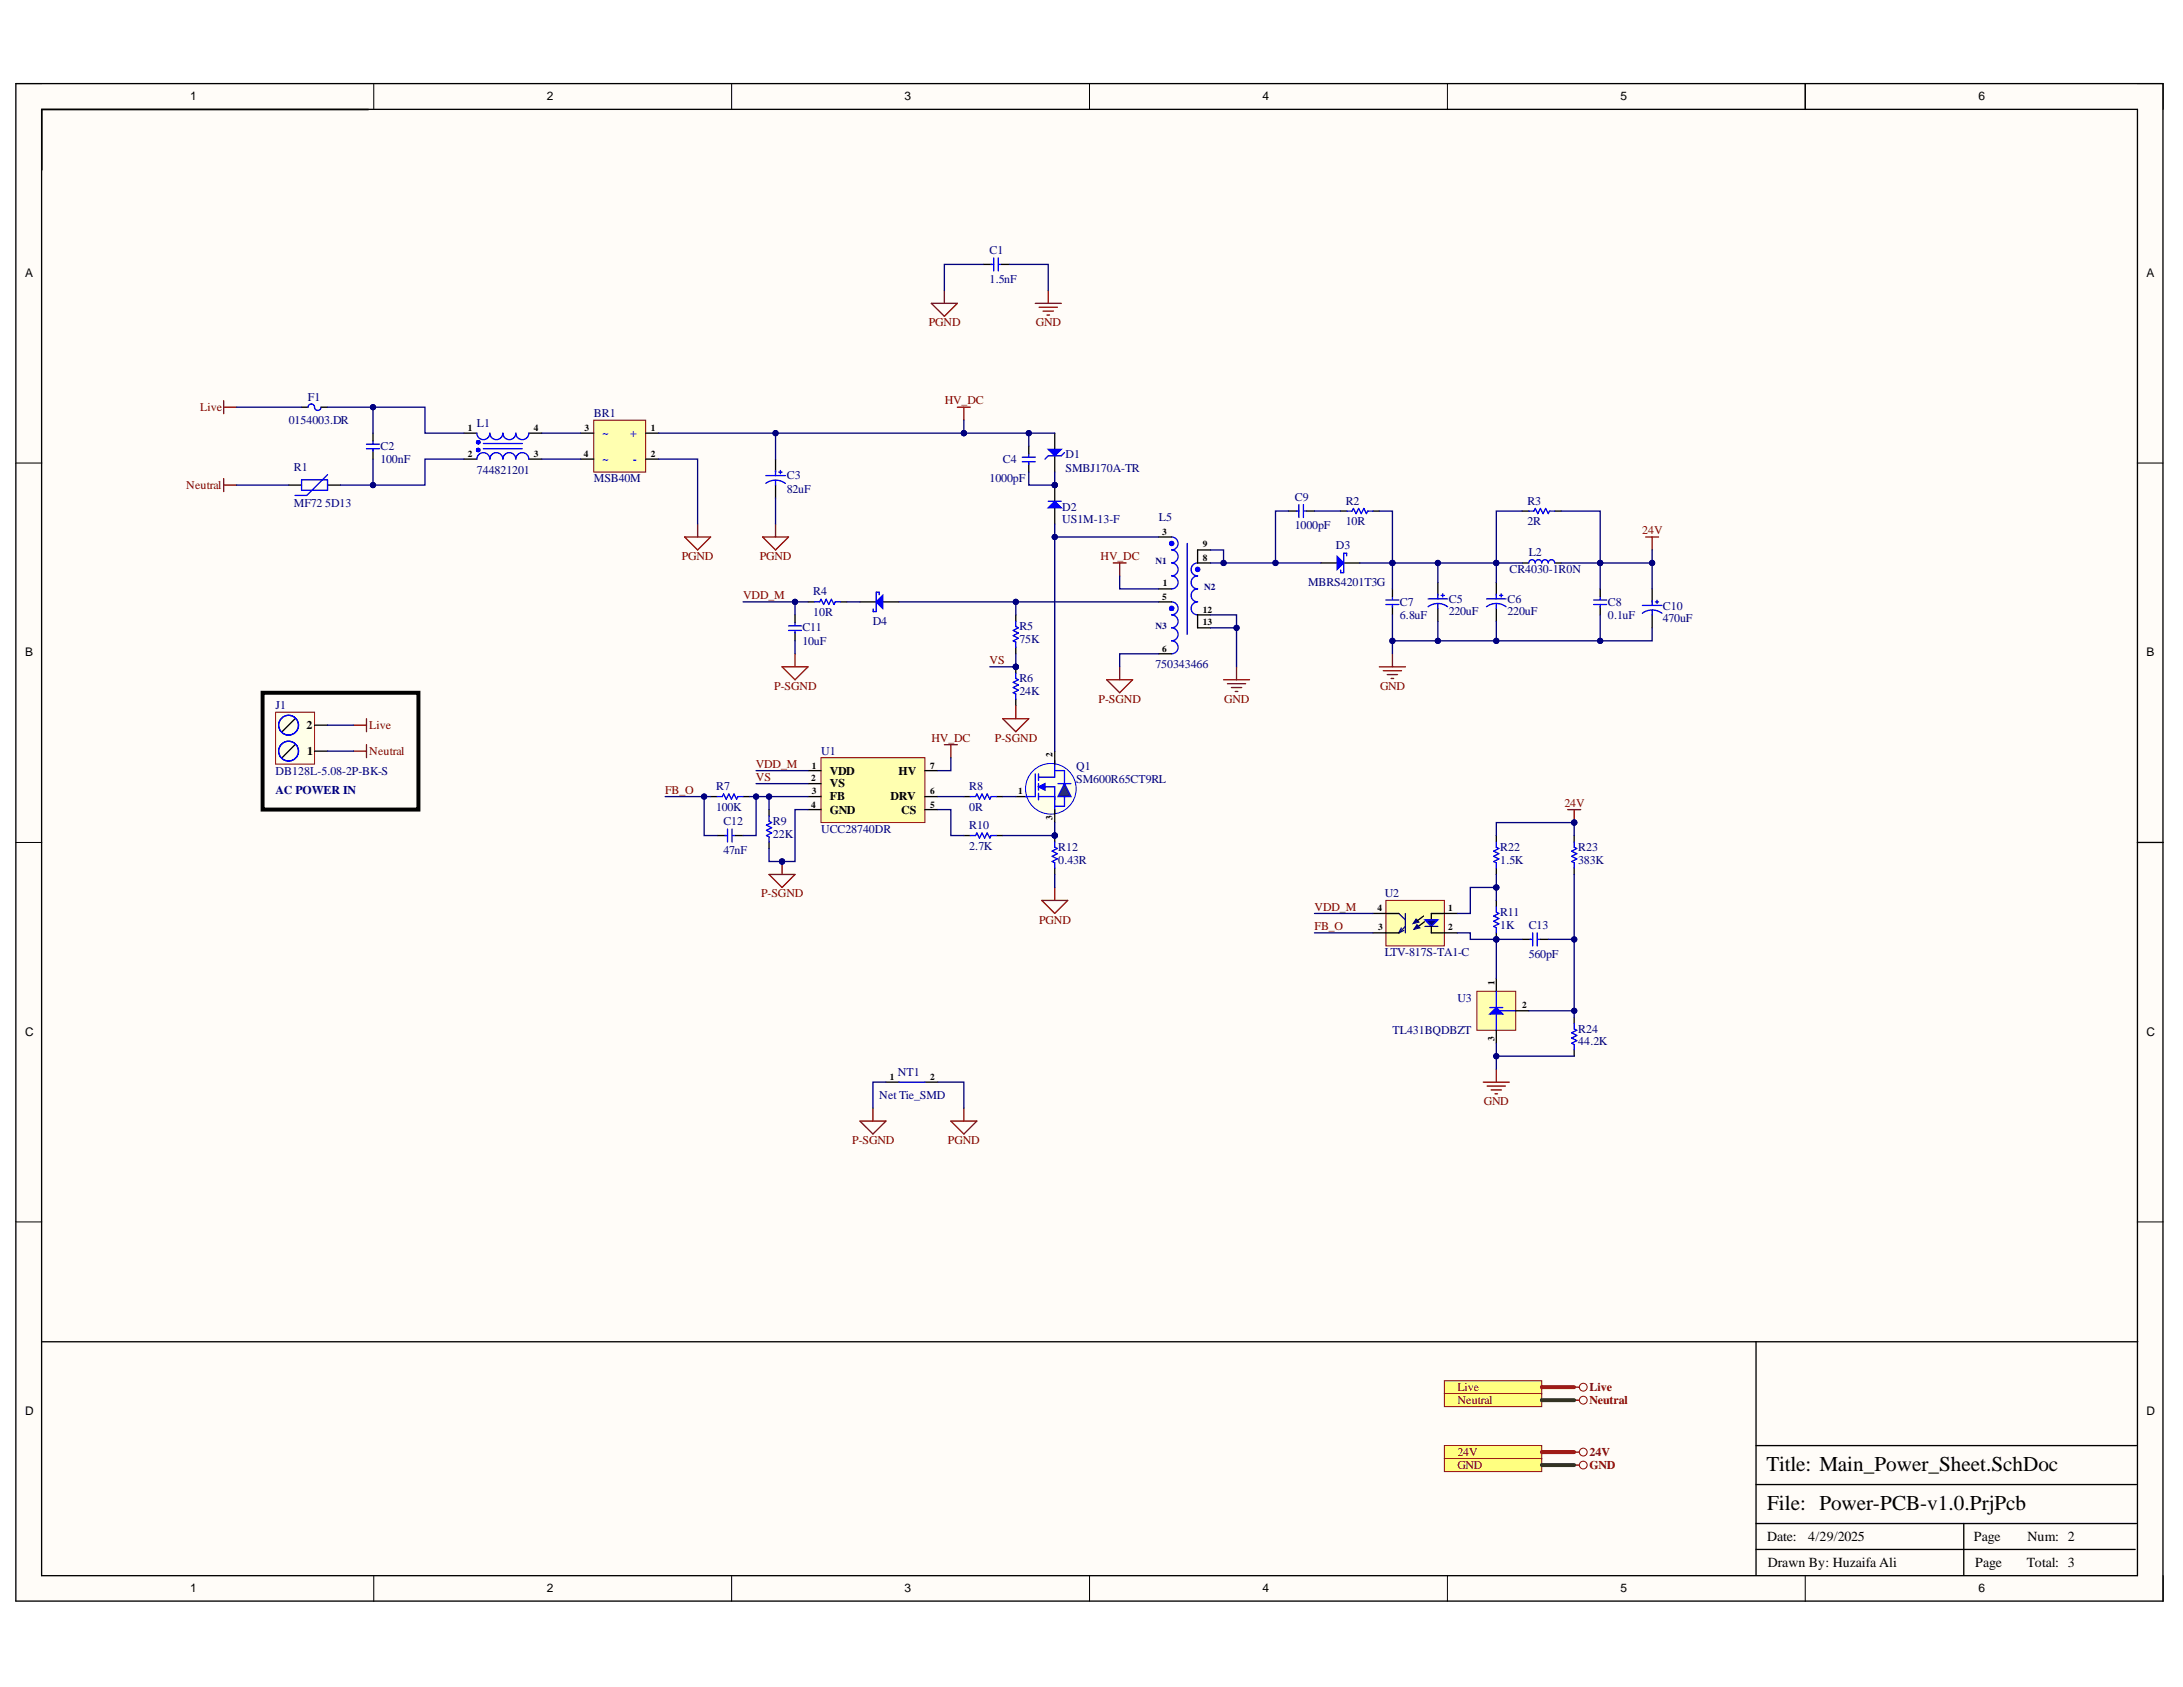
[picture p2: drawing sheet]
<svg xmlns="http://www.w3.org/2000/svg" width="279mm" height="216mm" viewBox="0 0 279 216" stroke-linecap="round" stroke-linejoin="round" font-family="sans-serif">
<defs><g id="words">
<g font-size="2.7">
<text x="226.1" y="188.2">Title: Main_Power_Sheet.SchDoc</text>
<text x="226.2" y="193.2">File: Power-PCB-v1.0.PrjPcb</text>
</g>
<g font-size="1.8">
<text x="226.2" y="197.2">Date:</text>
<text x="231.4" y="197.2">4/29/2025</text>
<text x="252.6" y="197.2">Page</text>
<text x="259.5" y="197.2">Num: 2</text>
<text x="226.3" y="200.5">Drawn By: Huzaifa Ali</text>
<text x="252.8" y="200.5">Page</text>
<text x="259.4" y="200.5">Total: 3</text>
</g>
<g font-size="1.5">
<text x="24.4" y="12.9">1</text>
<text x="70" y="12.9">2</text>
<text x="115.8" y="12.9">3</text>
<text x="161.6" y="12.9">4</text>
<text x="207.4" y="12.9">5</text>
<text x="253.2" y="12.9">6</text>
<text x="3.2" y="35.5">A</text>
<text x="274.7" y="35.5">A</text>
<text x="3.2" y="84">B</text>
<text x="274.7" y="84">B</text>
<text x="39.2" y="93.3">2</text>
<text x="39.3" y="96.6">1</text>
<text x="106.2" y="99.1">VDD</text>
<text x="106.2" y="100.7">VS</text>
<text x="115" y="99.1">HV</text>
<text x="106.2" y="102.4">FB</text>
<text x="106.2" y="104.1">GND</text>
<text x="114" y="102.4">DRV</text>
<text x="115.3" y="104.1">CS</text>
<text x="3.2" y="132.6">C</text>
<text x="274.7" y="132.6">C</text>
<text x="3.2" y="181.1">D</text>
<text x="274.7" y="181.1">D</text>
<text x="24.4" y="203.8">1</text>
<text x="70" y="203.8">2</text>
<text x="115.8" y="203.8">3</text>
<text x="161.6" y="203.8">4</text>
<text x="207.4" y="203.8">5</text>
<text x="253.2" y="203.8">6</text>
</g>
<g font-size="1.5" fill="#000080">
<text x="126.7" y="32.5">C1</text>
<text x="126.7" y="36.2">1.5nF</text>
<text x="39.4" y="51.3">F1</text>
<text x="76" y="53.4">BR1</text>
<text x="36.9" y="54.3">0154003.DR</text>
<text x="48.7" y="57.6">C2</text>
<text x="48.7" y="59.2">100nF</text>
<text x="61" y="54.6">L1</text>
<text x="128.4" y="59.2">C4</text>
<text x="136.4" y="58.7">D1</text>
<text x="37.6" y="60.3">R1</text>
<text x="37.6" y="64.9">MF72 5D13</text>
<text x="61" y="60.6">744821201</text>
<text x="76" y="61.7">MSB40M</text>
<text x="100.7" y="61.4">C3</text>
<text x="100.7" y="63.1">82uF</text>
<text x="126.7" y="61.7">1000pF</text>
<text x="136" y="65.3">D2</text>
<text x="136.4" y="60.3">SMBJ170A-TR</text>
<text x="165.7" y="64.1">C9</text>
<text x="172.2" y="64.6">R2</text>
<text x="195.5" y="64.6">R3</text>
<text x="136" y="66.9">US1M-13-F</text>
<text x="148.3" y="66.7">L5</text>
<text x="165.7" y="67.7">1000pF</text>
<text x="171" y="70.3">D3</text>
<text x="172.2" y="67.2">10R</text>
<text x="195.5" y="67.2">2R</text>
<text x="195.7" y="71.2">L2</text>
<text x="104.1" y="76.2">R4</text>
<text x="167.4" y="75.1">MBRS4201T3G</text>
<text x="179.2" y="77.5">C7</text>
<text x="185.4" y="77.2">C5</text>
<text x="192.9" y="77.2">C6</text>
<text x="193.2" y="73.4">CR4030-1R0N</text>
<text x="205.8" y="77.5">C8</text>
<text x="102.7" y="80.8">C11</text>
<text x="102.7" y="82.5">10uF</text>
<text x="104.1" y="78.9">10R</text>
<text x="111.7" y="80">D4</text>
<text x="130.5" y="80.6">R5</text>
<text x="130.5" y="82.3">75K</text>
<text x="179.2" y="79.2">6.8uF</text>
<text x="185.4" y="78.8">220uF</text>
<text x="192.9" y="78.8">220uF</text>
<text x="205.8" y="79.2">0.1uF</text>
<text x="212.8" y="78">C10</text>
<text x="212.8" y="79.6">470uF</text>
<text x="130.5" y="87.3">R6</text>
<text x="130.5" y="89">24K</text>
<text x="147.9" y="85.4">750343466</text>
<text x="35.3" y="90.8">J1</text>
<text x="35.3" y="101.6">AC POWER IN</text>
<text x="35.3" y="99.1">DB128L-5.08-2P-BK-S</text>
<text x="91.7" y="101.1">R7</text>
<text x="105.1" y="96.6">U1</text>
<text x="124" y="101.1">R8</text>
<text x="137.7" y="98.5">Q1</text>
<text x="137.7" y="100.2">SM600R65CT9RL</text>
<text x="91.7" y="103.8">100K</text>
<text x="92.6" y="105.6">C12</text>
<text x="98.9" y="105.6">R9</text>
<text x="98.9" y="107.2">22K</text>
<text x="105.1" y="106.6">UCC28740DR</text>
<text x="124" y="106.1">R10</text>
<text x="124" y="103.8">0R</text>
<text x="92.6" y="109.3">47nF</text>
<text x="124" y="108.8">2.7K</text>
<text x="135.5" y="108.9">R12</text>
<text x="135.5" y="110.5">0.43R</text>
<text x="192" y="108.9">R22</text>
<text x="192" y="110.5">1.5K</text>
<text x="202" y="108.9">R23</text>
<text x="202" y="110.5">383K</text>
<text x="177.2" y="114.9">U2</text>
<text x="192" y="117.2">R11</text>
<text x="192" y="118.9">1K</text>
<text x="195.7" y="118.9">C13</text>
<text x="177.2" y="122.4">LTV-817S-TA1-C</text>
<text x="195.7" y="122.5">560pF</text>
<text x="186.5" y="128.2">U3</text>
<text x="114.9" y="137.7">NT1</text>
<text x="178.2" y="132.3">TL431BQDBZT</text>
<text x="202" y="132.2">R24</text>
<text x="202" y="133.8">44.2K</text>
<text x="112.5" y="140.6">Net Tie_SMD</text>
</g>
<g font-size="1.5" fill="#800000">
<text x="118.9" y="41.8">PGND</text>
<text x="132.6" y="41.8">GND</text>
<text x="25.6" y="52.6">Live</text>
<text x="120.9" y="51.7">HV_DC</text>
<text x="23.8" y="62.5">Neutral</text>
<text x="87.3" y="71.7">PGND</text>
<text x="97.2" y="71.7">PGND</text>
<text x="140.9" y="71.7">HV_DC</text>
<text x="210.2" y="68.4">24V</text>
<text x="95.1" y="76.7">VDD_M</text>
<text x="99.1" y="88.3">P-SGND</text>
<text x="126.7" y="85">VS</text>
<text x="176.6" y="88.3">GND</text>
<text x="47.3" y="93.3">Live</text>
<text x="119.2" y="94.9">HV_DC</text>
<text x="127.3" y="94.9">P-SGND</text>
<text x="140.6" y="90">P-SGND</text>
<text x="156.7" y="90">GND</text>
<text x="47.3" y="96.6">Neutral</text>
<text x="85.1" y="101.6">FB_O</text>
<text x="96.7" y="98.3">VDD_M</text>
<text x="96.7" y="99.9">VS</text>
<text x="200.2" y="103.3">24V</text>
<text x="97.4" y="114.9">P-SGND</text>
<text x="133" y="118.2">PGND</text>
<text x="168.3" y="116.5">VDD_M</text>
<text x="168.3" y="119.1">FB_O</text>
<text x="189.9" y="141.5">GND</text>
<text x="109.1" y="146.5">P-SGND</text>
<text x="121.3" y="146.5">PGND</text>
<text x="186.5" y="178">Live</text>
<text x="186.5" y="179.7">Neutral</text>
<text x="203.4" y="178">Live</text>
<text x="203.4" y="179.7">Neutral</text>
<text x="186.5" y="186.3">24V</text>
<text x="186.5" y="188">GND</text>
<text x="203.4" y="186.3">24V</text>
<text x="203.4" y="188">GND</text>
</g>
<g font-size="1.5" fill="#00f">
<text x="77.1" y="56">~</text>
<text x="77.1" y="59.2">~</text>
<text x="80.7" y="56">+</text>
<text x="81" y="59.2">-</text>
</g>
<g font-size="1.2">
<text x="59.9" y="58.5">2</text>
<text x="59.9" y="55.1">1</text>
<text x="68.3" y="58.5">3</text>
<text x="68.3" y="55.1">4</text>
<text x="74.7" y="58.5">4</text>
<text x="74.8" y="55.1">3</text>
<text x="83.3" y="55.1">1</text>
<text x="83.3" y="58.5">2</text>
<text x="148.7" y="68.5">3</text>
<text x="154" y="70.1">9</text>
<text x="154" y="71.8">8</text>
<text x="148.7" y="76.7">5</text>
<text x="148.8" y="75.1">1</text>
<text x="148.7" y="83.4">6</text>
<text x="154" y="78.4">12</text>
<text x="154" y="80">13</text>
<text x="103.8" y="100">2</text>
<text x="103.9" y="98.4">1</text>
<text x="103.9" y="101.7">3</text>
<text x="119.1" y="101.7">6</text>
<text x="119.1" y="98.4">7</text>
<text x="130.3" y="101.7">1</text>
<text x="134.7" y="96.9" transform="rotate(-90 134.7 96.9)">2</text>
<text x="103.8" y="103.4">4</text>
<text x="119.1" y="103.4">5</text>
<text x="134.7" y="105" transform="rotate(-90 134.7 105)">3</text>
<text x="176.3" y="116.6">4</text>
<text x="176.4" y="119.1">3</text>
<text x="185.3" y="116.6">1</text>
<text x="185.3" y="119.1">2</text>
<text x="191.3" y="126" transform="rotate(-90 191.3 126)">1</text>
<text x="194.8" y="129.1">2</text>
<text x="191.3" y="133.2" transform="rotate(-90 191.3 133.2)">3</text>
<text x="113.9" y="138.2">1</text>
<text x="119.1" y="138.2">2</text>
</g>
<g font-size="1.2" fill="#000080">
<text x="147.9" y="72.2">N1</text>
<text x="154.1" y="75.5">N2</text>
<text x="147.9" y="80.5">N3</text>
</g>
</g></defs>
<g fill="#fffcf8">
<path d="M2 10.7h274.9v194.2h-274.9z" fill-rule="evenodd"/>
<path d="M5.4 14h268.1v187.6h-268.1z" fill-rule="evenodd"/>
</g>
<g fill="none" stroke="#000" stroke-width=".13">
<path d="M2 10.7h3.4M47.8 10.7v3.3M93.6 10.7v3.3M139.4 10.7v3.3M185.3 10.7v3.3M231.1 10.7v3.3M273.5 10.7h3.4v3.3M2 59.3h3.4M273.5 59.3h3.4M2 107.8h3.4M273.5 107.8h3.4M2 156.4h3.4"/>
<path d="M273.5 156.4h3.4M47.8 201.6v3.3M93.6 201.6v3.3M139.4 201.6v3.3M185.3 201.6v3.3M231.1 201.6v3.3M276.9 201.6v3.3"/>
</g>
<path d="M2 10.7h274.8v194.2h-274.8zM5.3 14h268.3v187.7h-268.3zM47.2 14h-41.9v7.7M231.1 10.7v3.3M273.6 107.8h3.3M273.6 171.7h-48.8v29.9M224.8 198.3h48.5M224.8 195h48.6M224.8 190h48.6M224.8 185h48.6M251.3 195v6.6" fill="none" stroke="#000" stroke-width=".17"/>
<path d="M76 53.8h6.6v6.6h-6.6z" fill-rule="evenodd" fill="#ffffb0"/>
<path d="M76 53.8h6.6v6.6h-6.6z" fill="none" stroke="#800000" stroke-width=".13"/>
<path d="M59.4 55.4h1.6M59.4 58.8h1.6M67.7 55.4h1.6M67.7 58.8h1.6M74.3 55.4h1.7M74.3 58.8h1.7M82.6 55.4h1.7M82.6 58.8h1.7M194.8 72.1h.9M199 72.1h.8" fill="none" stroke="#000" stroke-width=".17"/>
<path d="M61 55.4a.83 .83 0 0 0 .9 .9 .83 .83 0 0 0 .8-.9 .83 .83 0 0 0 .8 .9 .83 .83 0 0 0 .9-.9 .83 .83 0 0 0 .8 .9 .83 .83 0 0 0 .8-.9 .83 .83 0 0 0 .9 .9 .83 .83 0 0 0 .8-.9M61 58.8a.83 .83 0 0 1 .9-.9 .83 .83 0 0 1 .8 .9 .83 .83 0 0 1 .8-.9 .83 .83 0 0 1 .9 .9 .83 .83 0 0 1 .8-.9 .83 .83 0 0 1 .8 .9 .83 .83 0 0 1 .9-.9 .83 .83 0 0 1 .8 .9M61.9 56.8h4.9M61.9 57.4h4.9M195.7 72.1a.41 .41 0 0 1 .4-.5 .41 .41 0 0 1 .4 .5 .42 .42 0 0 1 .4-.5 .42 .42 0 0 1 .4 .5 .42 .42 0 0 1 .4-.5 .42 .42 0 0 1 .5 .5 .41 .41 0 0 1 .4-.5 .41 .41 0 0 1 .4 .5" fill="none" stroke="#00f" stroke-width=".17"/>
<path d="M61.2 56.6h.1M61.2 57.6h.1" fill="none" stroke="#00f" stroke-width=".51"/>
<g fill="none" stroke="#800000" stroke-width=".17">
<path d="M87.6 68.7h3.4l-1.7 1.7zM89.3 67.1v1.6M156.6 87h3.3M157.1 87.5h2.3M157.6 88h1.3M158.1 88.5h.3M158.3 85.3v1.7M200.6 103.6h1.7M201.5 103.6v1.7M189.8 138.5h3.4M190.3 139h2.4M190.8 139.5h1.4"/>
<path d="M191.3 140h.4M191.5 136.8v1.7"/>
</g>
<circle cx="201.5" cy="105.3" r=".33" fill="#000080"/>
<circle cx="201.5" cy="105.3" r=".33" fill="none" stroke="#000080" stroke-width=".13"/>
<g fill="none" stroke="#000" stroke-width=".17">
<path d="M125.9 33.8h1M128.2 33.8h1M178.2 75.4v1M178.2 77.6v1.1M184 74.5v1.7M184 77.9v1.6M191.5 74.5v1.7M191.5 77.9v1.6M194.8 65.4h.9M199 65.4h.8M204.8 75.4v1M204.8 77.6v1.1"/>
<path d="M5.4 171.7h219.4"/>
</g>
<g fill="none" stroke="#800000" stroke-width=".17">
<path d="M119.2 38.8h3.3l-1.6 1.7zM120.9 37.2v1.6M132.5 38.8h3.3M133 39.3h2.3M133.5 39.8h1.3M134.2 37.2v1.6M134 40.3h.3M97.6 68.7h3.3l-1.6 1.7zM99.3 67.1v1.6M210.6 68.7h1.7M211.5 68.7v1.7M176.5 85.3h3.4"/>
<path d="M177 85.8h2.4M177.6 86.3h1.3M178 86.8h.4M178.2 83.7v1.6"/>
</g>
<g fill="none" stroke="#00f" stroke-width=".17">
<path d="M126.9 33.8h.3M127.2 33v1.7M127.8 33v1.7M127.8 33.8h.4M177.4 77.4h1.6M177.4 76.8h1.6M178.2 76.4v.3M178.2 77.4v.3M182.8 77.7a2.06 2.06 0 0 1 2.5 0M182.8 76.6h2.5M184 76v.6M184 77.2v.7"/>
<path d="M184.4 76.2h.5M184.7 76v.4M190.3 77.7a2.08 2.08 0 0 1 2.5 0M190.3 76.6h2.4M191.5 76v.6M191.5 77.2v.7M191.9 76.2h.4M192.1 76v.4M195.7 65.4h.6l.2-.3 .3 .6 .4-.6 .3 .6 .3-.6 .4 .6 .1-.3h.7M204 77.4h1.6M204 76.8h1.6M204.8 76.4v.3"/>
<path d="M204.8 77.4v.3"/>
</g>
<circle cx="191.5" cy="120.2" r=".33" fill="#000080"/>
<circle cx="191.5" cy="120.2" r=".33" fill="none" stroke="#000080" stroke-width=".13"/>
<path d="M191.5 115.2v.9M191.5 119.4v.8" fill="none" stroke="#000" stroke-width=".17"/>
<circle cx="191.5" cy="120.2" r=".33" fill="#000080"/>
<circle cx="191.5" cy="120.2" r=".33" fill="none" stroke="#000080" stroke-width=".13"/>
<path d="M191.5 116.1v.6l.3 .2-.6 .3 .6 .4-.6 .3 .6 .3-.6 .4 .3 .1v.7" fill="none" stroke="#00f" stroke-width=".17"/>
<path d="M184.9 185h12.4v1.7h-12.4z" fill-rule="evenodd" fill="#ffff80"/>
<g fill="none" stroke="#800000" stroke-width=".13">
<path d="M184.9 185h12.4v1.7h-12.4z"/>
<circle cx="202.6" cy="185.8" r=".5"/>
</g>
<path d="M201.5 185.8h.6" fill="none" stroke="#800000" stroke-width=".17"/>
<path d="M184.9 186.7h12.4v1.6h-12.4z" fill-rule="evenodd" fill="#ffff80"/>
<g fill="none" stroke="#800000" stroke-width=".13">
<path d="M184.9 186.7h12.4v1.6h-12.4z"/>
<circle cx="202.6" cy="187.5" r=".5"/>
</g>
<path d="M28.6 51.3v1.6M28.6 52.1h1.7M28.6 61.3v1.6M28.6 62.1h1.7M201.5 187.5h.6" fill="none" stroke="#800000" stroke-width=".17"/>
<path d="M184.9 176.7h12.4v1.7h-12.4z" fill-rule="evenodd" fill="#ffff80"/>
<g fill="none" stroke="#800000" stroke-width=".13">
<path d="M184.9 176.7h12.4v1.7h-12.4z"/>
<circle cx="202.6" cy="177.5" r=".5"/>
</g>
<path d="M201.5 177.5h.6" fill="none" stroke="#800000" stroke-width=".17"/>
<path d="M184.9 178.4h12.4v1.6h-12.4z" fill-rule="evenodd" fill="#ffff80"/>
<g fill="none" stroke="#800000" stroke-width=".13">
<path d="M184.9 178.4h12.4v1.6h-12.4z"/>
<circle cx="202.6" cy="179.2" r=".5"/>
</g>
<path d="M201.5 179.2h.6" fill="none" stroke="#800000" stroke-width=".17"/>
<path d="M33.6 88.7h20v14.9h-20z" fill="none" stroke="#000" stroke-width=".51"/>
<g fill="none" stroke="#000" stroke-width=".17">
<path d="M38.6 52.1h.8M41.1 52.1h.8M47.7 55.4v1M47.7 57.7v1.1M99.3 58.8v1.6M36.9 62.1h1.7M41.9 62.1h1.7M99.3 62.1v1.6M148.3 75.4h1.7M148.3 77h1.7M148.3 68.7h1.7M154.9 70.4h-1.6v1.6h1.6"/>
<path d="M154.9 78.7h-1.6v1.6h1.6M148.3 83.7h1.7"/>
</g>
<g fill="none" stroke="#00f" stroke-width=".17">
<path d="M39.4 52.1a.41 .41 0 0 1 .4-.4 .41 .41 0 0 1 .5 .4 .41 .41 0 0 0 .4 .4 .41 .41 0 0 0 .4-.4M46.9 57.4h1.7M46.9 56.8h1.7M47.7 56.4v.4M47.7 57.4v.4M38.6 61.4h3.3v1.3h-3.3zM41.9 60.7l-2.6 2.7h-1.5M98 61.9a2.09 2.09 0 0 1 2.5 0M98 60.9h2.5M99.3 60.3v.6M99.3 61.4v.7M99.7 60.4h.4"/>
<path d="M99.9 60.2v.4M150 68.7a.83 .83 0 0 1 .8 .9 .83 .83 0 0 1-.8 .8 .83 .83 0 0 1 .8 .8 .83 .83 0 0 1-.8 .8 .83 .83 0 0 1 .8 .9 .83 .83 0 0 1-.8 .8 .83 .83 0 0 1 .8 .8 .83 .83 0 0 1-.8 .9M150 77a.83 .83 0 0 1 .8 .9 .83 .83 0 0 1-.8 .8 .83 .83 0 0 1 .8 .8 .83 .83 0 0 1-.8 .8 .83 .83 0 0 1 .8 .9 .83 .83 0 0 1-.8 .8 .83 .83 0 0 1 .8 .8 .83 .83 0 0 1-.8 .9M151.9 69.6v11.6M153.3 72a.83 .83 0 0 0-.9 .9 .83 .83 0 0 0 .9 .8 .83 .83 0 0 0-.9 .8 .83 .83 0 0 0 .9 .9 .83 .83 0 0 0-.9 .8 .83 .83 0 0 0 .9 .8 .83 .83 0 0 0-.9 .9 .83 .83 0 0 0 .9 .8"/>
</g>
<g fill="none" stroke="#00f" stroke-width=".51">
<circle cx="150" cy="77.9" r=".08"/>
<circle cx="150" cy="69.6" r=".08"/>
<circle cx="153.3" cy="72.9" r=".08"/>
</g>
<path d="M105.1 97h13.3v8.3h-13.3z" fill-rule="evenodd" fill="#ffffb0"/>
<path d="M105.1 97h13.3v8.3h-13.3z" fill="none" stroke="#800000" stroke-width=".13"/>
<path d="M103.4 98.6h1.7M118.4 98.6h1.6M103.4 100.3h1.7M103.4 101.9h1.7M103.4 103.6h1.7M118.4 101.9h1.6M118.4 103.6h1.6" fill="none" stroke="#000" stroke-width=".17"/>
<path d="M177.4 115.2h7.5v5.9h-7.5z" fill-rule="evenodd" fill="#ffffb0"/>
<path d="M177.4 115.2h7.5v5.9h-7.5z" fill="none" stroke="#800000" stroke-width=".13"/>
<path d="M182.3 118l-.8 .6M184.9 116.9h1.6M184.9 119.4h1.6" fill="none" stroke="#000" stroke-width=".17"/>
<path d="M181.3 118.4l.4 .4-.8 .2 .4-.6 .2 .2z" fill-rule="evenodd" fill="#0c0087"/>
<path d="M181.3 118.4l.4 .4-.8 .2 .4-.6 .2 .2z" fill="none" stroke="#0c0087" stroke-width=".13"/>
<path d="M181.2 117.6l.4 .4-.8 .2 .4-.6 .2 .2z" fill-rule="evenodd" fill="#0c0087"/>
<path d="M181.2 117.6l.4 .4-.8 .2 .4-.6 .2 .2z" fill="none" stroke="#0c0087" stroke-width=".13"/>
<path d="M182.2 117.2l-.8 .6M184.9 116.9h-1.7v.8" fill="none" stroke="#000" stroke-width=".17"/>
<path d="M182.4 117.7h1.6l-.8 .9z" fill="#0c0087"/>
<path d="M182.4 117.7h1.6l-.8 .9z" fill="none" stroke="#00f" stroke-width=".17"/>
<path d="M179 116.9l.9 .8M179.4 118.8l-.4 .6M179.7 119.1l-.7 .3M179.9 116.9v2.5M179.9 118.6l-.9 .8M182.4 118.6h1.6" fill="none" stroke="#11037f" stroke-width=".17"/>
<path d="M175.7 119.4h3.3M175.7 116.9h3.3M183.2 118.6v.8h1.7" fill="none" stroke="#000" stroke-width=".17"/>
<path d="M189 126.9h5v5h-5z" fill-rule="evenodd" fill="#ffffb0"/>
<path d="M189 126.9h5v5h-5z" fill="none" stroke="#800000" stroke-width=".13"/>
<path d="M190.7 129.8l.8-.9 .8 .9z" fill="#00f"/>
<path d="M190.7 129.8l.8-.9 .8 .9zM190.7 128.9h1.6M191.5 126.9v2M191.5 129.9v2M192 129.4h2" fill="none" stroke="#00f" stroke-width=".17"/>
<path d="M135 55.4v2.1M135 58.3v2.1M191.5 125.2v1.7M191.5 131.9v1.6M194 129.4h1.7" fill="none" stroke="#000" stroke-width=".17"/>
<path d="M134.2 57.5h1.6l-.8 .8z" fill="#00f"/>
<path d="M134.2 57.5h1.6l-.8 .8zM136.2 57.9l-.4 .4h-1.6l-.5 .5" fill="none" stroke="#00f" stroke-width=".17"/>
<path d="M169.1 72h2M172 72.1h2.1" fill="none" stroke="#000" stroke-width=".17"/>
<path d="M171.1 71.2l.9 .8-.9 .9z" fill="#00f"/>
<path d="M171.1 71.2l.9 .8-.9 .9zM171.6 73v.3h.4M172.4 71.1v-.3h-.4v2.5" fill="none" stroke="#00f" stroke-width=".17"/>
<circle cx="135" cy="62.1" r=".33" fill="#000080"/>
<circle cx="135" cy="62.1" r=".33" fill="none" stroke="#000080" stroke-width=".13"/>
<path d="M135 62.1v2.1M135 65v2.1" fill="none" stroke="#000" stroke-width=".17"/>
<circle cx="135" cy="62.1" r=".33" fill="#000080"/>
<circle cx="135" cy="62.1" r=".33" fill="none" stroke="#000080" stroke-width=".13"/>
<path d="M134.2 65l.8-.8 .8 .8z" fill="#00f"/>
<path d="M134.2 65l.8-.8 .8 .8zM134.2 64.2h1.6" fill="none" stroke="#00f" stroke-width=".17"/>
<path d="M110.1 77h2M113 77h2" fill="none" stroke="#000" stroke-width=".17"/>
<path d="M112.1 77l.9-.8v1.7z" fill="#00f"/>
<g fill="none" stroke="#00f" stroke-width=".17">
<path d="M111.8 77.9v.4h.3M112.1 77l.9-.8v1.7zM112.5 76.1v-.3h-.4v2.5M165.9 65.4h.3M166.2 64.6v1.6M166.8 64.6v1.6M166.9 65.4h.3M172.4 65.4h.7l.1-.3 .4 .6 .3-.6 .3 .6 .4-.6 .3 .6 .2-.3h.6M210.2 78.5a2.08 2.08 0 0 1 2.5 0M210.2 77.5h2.5M211.5 76.9v.6M211.5 78.1v.6"/>
<path d="M211.9 77h.4M212.1 76.8v.4M196.2 119.4v1.7M196.7 119.4v1.7M195.8 120.2h.4M196.8 120.2h.4"/>
</g>
<path d="M164.9 65.4h1.1M167.2 65.4h1M171.6 65.4h.8M175.7 65.4h.8M211.5 75.4v1.6M211.5 78.7v1.7M194.8 120.2h1.1M197.2 120.2h1" fill="none" stroke="#000" stroke-width=".17"/>
<circle cx="130" cy="85.3" r=".33" fill="#000080"/>
<circle cx="130" cy="85.3" r=".33" fill="none" stroke="#000080" stroke-width=".13"/>
<path d="M130 85.3v.9" fill="none" stroke="#000" stroke-width=".17"/>
<circle cx="130" cy="85.3" r=".33" fill="#000080"/>
<circle cx="130" cy="85.3" r=".33" fill="none" stroke="#000080" stroke-width=".13"/>
<path d="M130 89.5v.8M91 101.9h.8M95.1 101.9h.8M98.4 103.6v.8M98.4 107.8v.8M123.4 106.9h.8M127.5 106.9h.8M201.5 106.9v.9M201.5 111.1v.8M201.5 130.2v.8M201.5 134.3v.9" fill="none" stroke="#000" stroke-width=".17"/>
<path d="M130 86.2v.6l.3 .2-.6 .3 .6 .4-.6 .3 .6 .3-.6 .4 .3 .1v.7M91.8 101.9h.6l.2-.3 .3 .7 .4-.7 .3 .7 .3-.7 .4 .7 .1-.4h.7M98.4 104.4v.7l.4 .2-.7 .3 .7 .3-.7 .4 .7 .3-.7 .3 .3 .2v.7M124.2 106.9h.7l.1-.3 .4 .7 .3-.7 .3 .7 .4-.7 .3 .7 .2-.4h.6M201.5 107.8v.6l.3 .2-.6 .3 .6 .4-.6 .3 .6 .3-.6 .4 .3 .1v.7M201.5 131v.7l.3 .2-.6 .3 .6 .3-.6 .3 .6 .4-.6 .3 .3 .2v.6" fill="none" stroke="#00f" stroke-width=".17"/>
<circle cx="135" cy="106.9" r=".33" fill="#000080"/>
<circle cx="135" cy="106.9" r=".33" fill="none" stroke="#000080" stroke-width=".13"/>
<path d="M135 106.9v.9" fill="none" stroke="#000" stroke-width=".17"/>
<circle cx="135" cy="106.9" r=".33" fill="#000080"/>
<circle cx="135" cy="106.9" r=".33" fill="none" stroke="#000080" stroke-width=".13"/>
<path d="M123.4 101.9h.8M127.5 101.9h.8M135 111.1v.8" fill="none" stroke="#000" stroke-width=".17"/>
<path d="M124.2 101.9h.7l.1-.3 .4 .7 .3-.7 .3 .7 .4-.7 .3 .7 .2-.4h.6M135 107.8v.6l.3 .2-.6 .3 .6 .4-.6 .3 .6 .3-.6 .4 .3 .1v.7" fill="none" stroke="#00f" stroke-width=".17"/>
<path d="M98.4 111.9h3.4l-1.7 1.7zM100.1 110.3v1.6" fill="none" stroke="#800000" stroke-width=".17"/>
<circle cx="100.1" cy="110.3" r=".33" fill="#000080"/>
<circle cx="100.1" cy="110.3" r=".33" fill="none" stroke="#000080" stroke-width=".13"/>
<path d="M130 101.9h1.7M191.5 106.9v.9M191.5 111.1v.8" fill="none" stroke="#000" stroke-width=".17"/>
<path d="M191.5 107.8v.6l.3 .2-.6 .3 .6 .4-.6 .3 .6 .3-.6 .4 .3 .1v.7" fill="none" stroke="#00f" stroke-width=".17"/>
<path d="M141.6 87h3.4l-1.7 1.7zM143.3 85.3v1.7" fill="none" stroke="#800000" stroke-width=".17"/>
<circle cx="134.5" cy="100.9" r="3.2" fill="#ffffe8"/>
<circle cx="134.5" cy="100.9" r="3.2" fill="none" stroke="#00f" stroke-width=".13"/>
<path d="M132.5 99v2.9h-1.2M132.9 99v.9M135 97.4v2.1h-2.1M132.9 101.9h2.1M132.9 100.3v.8M132.9 101.5v.9M132.9 100.7h2.1v3.3" fill="none" stroke="#00f" stroke-width=".17"/>
<path d="M132.9 100.7l.8-.4v.8z" fill="#00f"/>
<path d="M135 98.6h1.2v4.6h-1.2M132.9 100.7l.8-.4v.8zM135.4 100.3h1.7" fill="none" stroke="#00f" stroke-width=".17"/>
<path d="M135 96.1v1.7M135 103.6v1.7" fill="none" stroke="#000" stroke-width=".17"/>
<path d="M136.2 100.3l.9 1.6h-1.7z" fill="#073763"/>
<g fill="none" stroke="#00f" stroke-width=".17">
<path d="M130.8 59.1h1.7M130.8 58.5h1.7M131.7 58.1v.3M131.7 59.1v.3M101.8 79.7v.3M104.2 77h.7l.2-.3 .3 .7 .3-.7 .4 .7 .3-.7 .3 .7 .2-.4h.7M130 79.5v.7l.3 .1-.6 .4 .6 .3-.6 .3 .6 .4-.6 .3 .3 .2v.6M100.9 80.7h1.7M100.9 80.1h1.7M101.8 80.7v.3M92.8 106.9h.3M93.1 106.1v1.7"/>
<path d="M93.7 106.1v1.7M93.8 106.9h.3M136.2 100.3l.9 1.6h-1.7zM115 138.5h3.4"/>
</g>
<path d="M131.7 57.1v1M131.7 59.3v1.1M101.8 78.7v1M103.4 77h.8M107.6 77h.8M130 78.7v.8M101.8 80.9v1.1M130 82.8v.9M91.8 106.9h1.1M94.1 106.9h1M113.4 138.5h1.6M118.4 138.5h1.6" fill="none" stroke="#000" stroke-width=".17"/>
<g fill="none" stroke="#800000" stroke-width=".17">
<path d="M122.5 52.1h1.7M123.4 52.1v1.7M142.5 72h1.6M143.3 72v1.7M100.1 85.3h3.3l-1.6 1.7zM101.8 83.7v1.6M120.9 95.3h1.6M121.7 95.3v1.7M128.3 92h3.4l-1.7 1.6zM130 90.3v1.7M133.3 115.2h3.4l-1.7 1.7zM135 113.6v1.6"/>
<path d="M110.1 143.5h3.3l-1.7 1.6zM111.7 141.8v1.7M121.7 143.5h3.3l-1.6 1.6zM123.4 141.8v1.7"/>
</g>
<path d="M35.3 91.2h5v6.6h-5z" fill-rule="evenodd" fill="#ffffe8"/>
<path d="M35.3 91.2h5v6.6h-5z" fill="none" stroke="#800000" stroke-width=".13"/>
<path d="M37.8 95.3l-1.7 1.7M37.8 92l-1.7 1.6M40.3 96.1h1.6M40.3 92.8h1.6" fill="none" stroke="#000" stroke-width=".17"/>
<g fill="none" stroke="#00f" stroke-width=".17">
<circle cx="36.9" cy="96.1" r="1.27"/>
<circle cx="36.9" cy="92.8" r="1.27"/>
</g>
<path d="M45.2 96.1h1.7M45.2 92.8h1.7M46.9 92v1.6M46.9 95.3v1.7" fill="none" stroke="#800000" stroke-width=".17"/>
<path d="M69.3 55.4h5M69.3 58.8h5M84.3 58.8h5v8.3M191.5 133.5v3.3" fill="none" stroke="#000080" stroke-width=".17"/>
<circle cx="191.5" cy="135.2" r=".33" fill="#000080"/>
<circle cx="191.5" cy="135.2" r=".33" fill="none" stroke="#000080" stroke-width=".13"/>
<path d="M201.5 105.3h-10v1.6" fill="none" stroke="#000080" stroke-width=".17"/>
<circle cx="201.5" cy="105.3" r=".33" fill="#000080"/>
<circle cx="201.5" cy="105.3" r=".33" fill="none" stroke="#000080" stroke-width=".13"/>
<path d="M198.2 120.2h3.3v9.2h-5.8" fill="none" stroke="#000080" stroke-width=".17"/>
<circle cx="201.5" cy="129.4" r=".33" fill="#000080"/>
<circle cx="201.5" cy="129.4" r=".33" fill="none" stroke="#000080" stroke-width=".13"/>
<circle cx="201.5" cy="120.2" r=".33" fill="#000080"/>
<circle cx="201.5" cy="120.2" r=".33" fill="none" stroke="#000080" stroke-width=".13"/>
<path d="M47.7 52.1v3.3" fill="none" stroke="#000080" stroke-width=".17"/>
<circle cx="47.7" cy="52.1" r=".33" fill="#000080"/>
<circle cx="47.7" cy="52.1" r=".33" fill="none" stroke="#000080" stroke-width=".13"/>
<path d="M99.3 63.7v3.4M178.2 72.1v3.3" fill="none" stroke="#000080" stroke-width=".17"/>
<circle cx="178.2" cy="72" r=".33" fill="#000080"/>
<circle cx="178.2" cy="72" r=".33" fill="none" stroke="#000080" stroke-width=".13"/>
<path d="M184 72.1v2.4" fill="none" stroke="#000080" stroke-width=".17"/>
<circle cx="184" cy="72" r=".33" fill="#000080"/>
<circle cx="184" cy="72" r=".33" fill="none" stroke="#000080" stroke-width=".13"/>
<path d="M191.5 72.1v2.4" fill="none" stroke="#000080" stroke-width=".17"/>
<circle cx="191.5" cy="72" r=".33" fill="#000080"/>
<circle cx="191.5" cy="72" r=".33" fill="none" stroke="#000080" stroke-width=".13"/>
<path d="M178.2 78.7v3.3" fill="none" stroke="#000080" stroke-width=".17"/>
<circle cx="178.2" cy="82" r=".33" fill="#000080"/>
<circle cx="178.2" cy="82" r=".33" fill="none" stroke="#000080" stroke-width=".13"/>
<path d="M184 79.5v2.5" fill="none" stroke="#000080" stroke-width=".17"/>
<circle cx="184" cy="82" r=".33" fill="#000080"/>
<circle cx="184" cy="82" r=".33" fill="none" stroke="#000080" stroke-width=".13"/>
<path d="M191.5 79.5v2.5h-13.3v1.7" fill="none" stroke="#000080" stroke-width=".17"/>
<circle cx="178.2" cy="82" r=".33" fill="#000080"/>
<circle cx="178.2" cy="82" r=".33" fill="none" stroke="#000080" stroke-width=".13"/>
<circle cx="184" cy="82" r=".33" fill="#000080"/>
<circle cx="184" cy="82" r=".33" fill="none" stroke="#000080" stroke-width=".13"/>
<circle cx="191.5" cy="82" r=".33" fill="#000080"/>
<circle cx="191.5" cy="82" r=".33" fill="none" stroke="#000080" stroke-width=".13"/>
<path d="M199.8 72.1h5v3.3" fill="none" stroke="#000080" stroke-width=".17"/>
<circle cx="204.8" cy="72" r=".33" fill="#000080"/>
<circle cx="204.8" cy="72" r=".33" fill="none" stroke="#000080" stroke-width=".13"/>
<path d="M204.8 78.7v3.3h-13.3" fill="none" stroke="#000080" stroke-width=".17"/>
<circle cx="191.5" cy="82" r=".33" fill="#000080"/>
<circle cx="191.5" cy="82" r=".33" fill="none" stroke="#000080" stroke-width=".13"/>
<circle cx="204.8" cy="82" r=".33" fill="#000080"/>
<circle cx="204.8" cy="82" r=".33" fill="none" stroke="#000080" stroke-width=".13"/>
<path d="M211.5 70.4v1.7h-6.7" fill="none" stroke="#000080" stroke-width=".17"/>
<circle cx="204.8" cy="72" r=".33" fill="#000080"/>
<circle cx="204.8" cy="72" r=".33" fill="none" stroke="#000080" stroke-width=".13"/>
<circle cx="211.5" cy="72" r=".33" fill="#000080"/>
<circle cx="211.5" cy="72" r=".33" fill="none" stroke="#000080" stroke-width=".13"/>
<path d="M125.9 33.8h-5v3.4M129.2 33.8h5v3.4M201.5 105.3v1.6" fill="none" stroke="#000080" stroke-width=".17"/>
<circle cx="201.5" cy="105.3" r=".33" fill="#000080"/>
<circle cx="201.5" cy="105.3" r=".33" fill="none" stroke="#000080" stroke-width=".13"/>
<path d="M194.8 65.4h-3.3v6.7" fill="none" stroke="#000080" stroke-width=".17"/>
<circle cx="191.5" cy="72" r=".33" fill="#000080"/>
<circle cx="191.5" cy="72" r=".33" fill="none" stroke="#000080" stroke-width=".13"/>
<path d="M199.8 65.4h5v6.7" fill="none" stroke="#000080" stroke-width=".17"/>
<circle cx="204.8" cy="72" r=".33" fill="#000080"/>
<circle cx="204.8" cy="72" r=".33" fill="none" stroke="#000080" stroke-width=".13"/>
<path d="M191.5 113.6h-3.3v3.3h-1.7" fill="none" stroke="#000080" stroke-width=".17"/>
<circle cx="191.5" cy="113.6" r=".33" fill="#000080"/>
<circle cx="191.5" cy="113.6" r=".33" fill="none" stroke="#000080" stroke-width=".13"/>
<path d="M191.5 111.9v1.7" fill="none" stroke="#000080" stroke-width=".17"/>
<circle cx="191.5" cy="113.6" r=".33" fill="#000080"/>
<circle cx="191.5" cy="113.6" r=".33" fill="none" stroke="#000080" stroke-width=".13"/>
<path d="M191.5 113.6v1.6" fill="none" stroke="#000080" stroke-width=".17"/>
<circle cx="191.5" cy="113.6" r=".33" fill="#000080"/>
<circle cx="191.5" cy="113.6" r=".33" fill="none" stroke="#000080" stroke-width=".13"/>
<path d="M201.5 111.9v8.3" fill="none" stroke="#000080" stroke-width=".17"/>
<circle cx="201.5" cy="120.2" r=".33" fill="#000080"/>
<circle cx="201.5" cy="120.2" r=".33" fill="none" stroke="#000080" stroke-width=".13"/>
<path d="M191.5 135.2h10" fill="none" stroke="#000080" stroke-width=".17"/>
<circle cx="191.5" cy="135.2" r=".33" fill="#000080"/>
<circle cx="191.5" cy="135.2" r=".33" fill="none" stroke="#000080" stroke-width=".13"/>
<path d="M201.5 129.4v.8" fill="none" stroke="#000080" stroke-width=".17"/>
<circle cx="201.5" cy="129.4" r=".33" fill="#000080"/>
<circle cx="201.5" cy="129.4" r=".33" fill="none" stroke="#000080" stroke-width=".13"/>
<path d="M186.5 119.4h1.7v.8h6.6" fill="none" stroke="#000080" stroke-width=".17"/>
<circle cx="191.5" cy="120.2" r=".33" fill="#000080"/>
<circle cx="191.5" cy="120.2" r=".33" fill="none" stroke="#000080" stroke-width=".13"/>
<path d="M191.5 120.2v5" fill="none" stroke="#000080" stroke-width=".17"/>
<circle cx="191.5" cy="120.2" r=".33" fill="#000080"/>
<circle cx="191.5" cy="120.2" r=".33" fill="none" stroke="#000080" stroke-width=".13"/>
<path d="M47.7 58.8v3.3" fill="none" stroke="#000080" stroke-width=".17"/>
<circle cx="47.7" cy="62.1" r=".33" fill="#000080"/>
<circle cx="47.7" cy="62.1" r=".33" fill="none" stroke="#000080" stroke-width=".13"/>
<path d="M197.3 177.5h4.2M197.3 185.8h4.2" fill="none" stroke="#f00" stroke-width=".51"/>
<path d="M197.3 179.2h4.2M197.3 187.5h4.2" fill="none" stroke="#274e13" stroke-width=".51"/>
<path d="M30.3 52.1h8.3M41.9 52.1h12.5v3.3h5" fill="none" stroke="#000080" stroke-width=".17"/>
<circle cx="47.7" cy="52.1" r=".33" fill="#000080"/>
<circle cx="47.7" cy="52.1" r=".33" fill="none" stroke="#000080" stroke-width=".13"/>
<path d="M154.9 70.4h1.7v1.6" fill="none" stroke="#000080" stroke-width=".17"/>
<circle cx="156.6" cy="72" r=".33" fill="#000080"/>
<circle cx="156.6" cy="72" r=".33" fill="none" stroke="#000080" stroke-width=".13"/>
<path d="M154.9 78.7h3.4v6.6" fill="none" stroke="#000080" stroke-width=".17"/>
<circle cx="158.3" cy="80.4" r=".33" fill="#000080"/>
<circle cx="158.3" cy="80.4" r=".33" fill="none" stroke="#000080" stroke-width=".13"/>
<path d="M154.9 80.3h3.4" fill="none" stroke="#000080" stroke-width=".17"/>
<circle cx="158.3" cy="80.4" r=".33" fill="#000080"/>
<circle cx="158.3" cy="80.4" r=".33" fill="none" stroke="#000080" stroke-width=".13"/>
<path d="M84.3 55.4h15v3.4" fill="none" stroke="#000080" stroke-width=".17"/>
<circle cx="99.3" cy="55.4" r=".33" fill="#000080"/>
<circle cx="99.3" cy="55.4" r=".33" fill="none" stroke="#000080" stroke-width=".13"/>
<path d="M59.4 58.8h-5v3.3h-10.8" fill="none" stroke="#000080" stroke-width=".17"/>
<circle cx="47.7" cy="62.1" r=".33" fill="#000080"/>
<circle cx="47.7" cy="62.1" r=".33" fill="none" stroke="#000080" stroke-width=".13"/>
<path d="M30.3 62.1h6.6M174.1 72.1h20.7M120 101.9h3.4" fill="none" stroke="#000080" stroke-width=".17"/>
<circle cx="178.2" cy="72" r=".33" fill="#000080"/>
<circle cx="178.2" cy="72" r=".33" fill="none" stroke="#000080" stroke-width=".13"/>
<circle cx="184" cy="72" r=".33" fill="#000080"/>
<circle cx="184" cy="72" r=".33" fill="none" stroke="#000080" stroke-width=".13"/>
<circle cx="191.5" cy="72" r=".33" fill="#000080"/>
<circle cx="191.5" cy="72" r=".33" fill="none" stroke="#000080" stroke-width=".13"/>
<path d="M176.5 65.4h1.7v6.7" fill="none" stroke="#000080" stroke-width=".17"/>
<circle cx="178.2" cy="72" r=".33" fill="#000080"/>
<circle cx="178.2" cy="72" r=".33" fill="none" stroke="#000080" stroke-width=".13"/>
<path d="M164.9 65.4h-1.6v6.6h5.8M168.2 65.4h3.4" fill="none" stroke="#000080" stroke-width=".17"/>
<circle cx="163.3" cy="72" r=".33" fill="#000080"/>
<circle cx="163.3" cy="72" r=".33" fill="none" stroke="#000080" stroke-width=".13"/>
<path d="M154.9 72h8.4" fill="none" stroke="#000080" stroke-width=".17"/>
<circle cx="156.6" cy="72" r=".33" fill="#000080"/>
<circle cx="156.6" cy="72" r=".33" fill="none" stroke="#000080" stroke-width=".13"/>
<circle cx="163.3" cy="72" r=".33" fill="#000080"/>
<circle cx="163.3" cy="72" r=".33" fill="none" stroke="#000080" stroke-width=".13"/>
<path d="M103.4 101.9h-5v1.7" fill="none" stroke="#000080" stroke-width=".17"/>
<circle cx="98.4" cy="101.9" r=".33" fill="#000080"/>
<circle cx="98.4" cy="101.9" r=".33" fill="none" stroke="#000080" stroke-width=".13"/>
<path d="M211.5 72.1v3.3M148.3 83.7h-5v1.6M168.2 116.9h7.5" fill="none" stroke="#000080" stroke-width=".17"/>
<circle cx="211.5" cy="72" r=".33" fill="#000080"/>
<circle cx="211.5" cy="72" r=".33" fill="none" stroke="#000080" stroke-width=".13"/>
<path d="M211.5 80.4v1.6h-6.7" fill="none" stroke="#000080" stroke-width=".17"/>
<circle cx="204.8" cy="82" r=".33" fill="#000080"/>
<circle cx="204.8" cy="82" r=".33" fill="none" stroke="#000080" stroke-width=".13"/>
<path d="M98.4 108.6v1.7h1.7M168.2 119.4h7.5" fill="none" stroke="#000080" stroke-width=".17"/>
<circle cx="100.1" cy="110.3" r=".33" fill="#000080"/>
<circle cx="100.1" cy="110.3" r=".33" fill="none" stroke="#000080" stroke-width=".13"/>
<path d="M103.4 103.6h-1.6v6.7h-1.7" fill="none" stroke="#000080" stroke-width=".17"/>
<circle cx="100.1" cy="110.3" r=".33" fill="#000080"/>
<circle cx="100.1" cy="110.3" r=".33" fill="none" stroke="#000080" stroke-width=".13"/>
<path d="M85.1 101.9h5.9" fill="none" stroke="#000080" stroke-width=".17"/>
<circle cx="90.1" cy="101.9" r=".33" fill="#000080"/>
<circle cx="90.1" cy="101.9" r=".33" fill="none" stroke="#000080" stroke-width=".13"/>
<path d="M95.9 101.9h2.5" fill="none" stroke="#000080" stroke-width=".17"/>
<circle cx="96.8" cy="101.9" r=".33" fill="#000080"/>
<circle cx="96.8" cy="101.9" r=".33" fill="none" stroke="#000080" stroke-width=".13"/>
<circle cx="98.4" cy="101.9" r=".33" fill="#000080"/>
<circle cx="98.4" cy="101.9" r=".33" fill="none" stroke="#000080" stroke-width=".13"/>
<path d="M135 105.3v1.6" fill="none" stroke="#000080" stroke-width=".17"/>
<circle cx="135" cy="106.9" r=".33" fill="#000080"/>
<circle cx="135" cy="106.9" r=".33" fill="none" stroke="#000080" stroke-width=".13"/>
<path d="M120 103.6h1.7v3.3h1.7M128.3 106.9h6.7M135 111.9v1.7" fill="none" stroke="#000080" stroke-width=".17"/>
<circle cx="135" cy="106.9" r=".33" fill="#000080"/>
<circle cx="135" cy="106.9" r=".33" fill="none" stroke="#000080" stroke-width=".13"/>
<path d="M148.3 68.7h-13.3v27.4M128.3 101.9h1.7" fill="none" stroke="#000080" stroke-width=".17"/>
<circle cx="135" cy="68.7" r=".33" fill="#000080"/>
<circle cx="135" cy="68.7" r=".33" fill="none" stroke="#000080" stroke-width=".13"/>
<path d="M123.4 53.8v1.6" fill="none" stroke="#000080" stroke-width=".17"/>
<circle cx="123.4" cy="55.4" r=".33" fill="#000080"/>
<circle cx="123.4" cy="55.4" r=".33" fill="none" stroke="#000080" stroke-width=".13"/>
<path d="M143.3 73.7v1.7h5M90.1 101.9v5h1.7" fill="none" stroke="#000080" stroke-width=".17"/>
<circle cx="90.1" cy="101.9" r=".33" fill="#000080"/>
<circle cx="90.1" cy="101.9" r=".33" fill="none" stroke="#000080" stroke-width=".13"/>
<path d="M96.8 101.9v5h-1.7" fill="none" stroke="#000080" stroke-width=".17"/>
<circle cx="96.8" cy="101.9" r=".33" fill="#000080"/>
<circle cx="96.8" cy="101.9" r=".33" fill="none" stroke="#000080" stroke-width=".13"/>
<path d="M123.4 55.4h11.6M113.4 138.5h-1.7v3.3M120 138.5h3.4v3.3" fill="none" stroke="#000080" stroke-width=".17"/>
<circle cx="123.4" cy="55.4" r=".33" fill="#000080"/>
<circle cx="123.4" cy="55.4" r=".33" fill="none" stroke="#000080" stroke-width=".13"/>
<circle cx="131.7" cy="55.4" r=".33" fill="#000080"/>
<circle cx="131.7" cy="55.4" r=".33" fill="none" stroke="#000080" stroke-width=".13"/>
<path d="M135 60.4v1.7" fill="none" stroke="#000080" stroke-width=".17"/>
<circle cx="135" cy="62.1" r=".33" fill="#000080"/>
<circle cx="135" cy="62.1" r=".33" fill="none" stroke="#000080" stroke-width=".13"/>
<path d="M135 67.1v1.6" fill="none" stroke="#000080" stroke-width=".17"/>
<circle cx="135" cy="68.7" r=".33" fill="#000080"/>
<circle cx="135" cy="68.7" r=".33" fill="none" stroke="#000080" stroke-width=".13"/>
<path d="M131.7 55.4v1.7" fill="none" stroke="#000080" stroke-width=".17"/>
<circle cx="131.7" cy="55.4" r=".33" fill="#000080"/>
<circle cx="131.7" cy="55.4" r=".33" fill="none" stroke="#000080" stroke-width=".13"/>
<path d="M131.7 60.4v1.7h3.3" fill="none" stroke="#000080" stroke-width=".17"/>
<circle cx="135" cy="62.1" r=".33" fill="#000080"/>
<circle cx="135" cy="62.1" r=".33" fill="none" stroke="#000080" stroke-width=".13"/>
<path d="M99.3 55.4h24.1" fill="none" stroke="#000080" stroke-width=".17"/>
<circle cx="99.3" cy="55.4" r=".33" fill="#000080"/>
<circle cx="99.3" cy="55.4" r=".33" fill="none" stroke="#000080" stroke-width=".13"/>
<circle cx="123.4" cy="55.4" r=".33" fill="#000080"/>
<circle cx="123.4" cy="55.4" r=".33" fill="none" stroke="#000080" stroke-width=".13"/>
<path d="M115 77h33.3M121.7 97v1.6h-1.7" fill="none" stroke="#000080" stroke-width=".17"/>
<circle cx="130" cy="77" r=".33" fill="#000080"/>
<circle cx="130" cy="77" r=".33" fill="none" stroke="#000080" stroke-width=".13"/>
<path d="M95.1 77h8.3" fill="none" stroke="#000080" stroke-width=".17"/>
<circle cx="101.8" cy="77" r=".33" fill="#000080"/>
<circle cx="101.8" cy="77" r=".33" fill="none" stroke="#000080" stroke-width=".13"/>
<path d="M101.8 77v1.7M108.4 77h1.7M96.8 98.6h6.6" fill="none" stroke="#000080" stroke-width=".17"/>
<circle cx="101.8" cy="77" r=".33" fill="#000080"/>
<circle cx="101.8" cy="77" r=".33" fill="none" stroke="#000080" stroke-width=".13"/>
<path d="M130 77v1.7M101.8 82v1.7" fill="none" stroke="#000080" stroke-width=".17"/>
<circle cx="130" cy="77" r=".33" fill="#000080"/>
<circle cx="130" cy="77" r=".33" fill="none" stroke="#000080" stroke-width=".13"/>
<path d="M130 83.7v1.6" fill="none" stroke="#000080" stroke-width=".17"/>
<circle cx="130" cy="85.3" r=".33" fill="#000080"/>
<circle cx="130" cy="85.3" r=".33" fill="none" stroke="#000080" stroke-width=".13"/>
<path d="M126.7 85.3h3.3M96.8 100.3h6.6" fill="none" stroke="#000080" stroke-width=".17"/>
<circle cx="130" cy="85.3" r=".33" fill="#000080"/>
<circle cx="130" cy="85.3" r=".33" fill="none" stroke="#000080" stroke-width=".13"/>
<path d="M41.9 92.8h3.3M41.9 96.1h3.3" fill="none" stroke="#000080" stroke-width=".17"/>
<use href="#words"/>
</svg>
